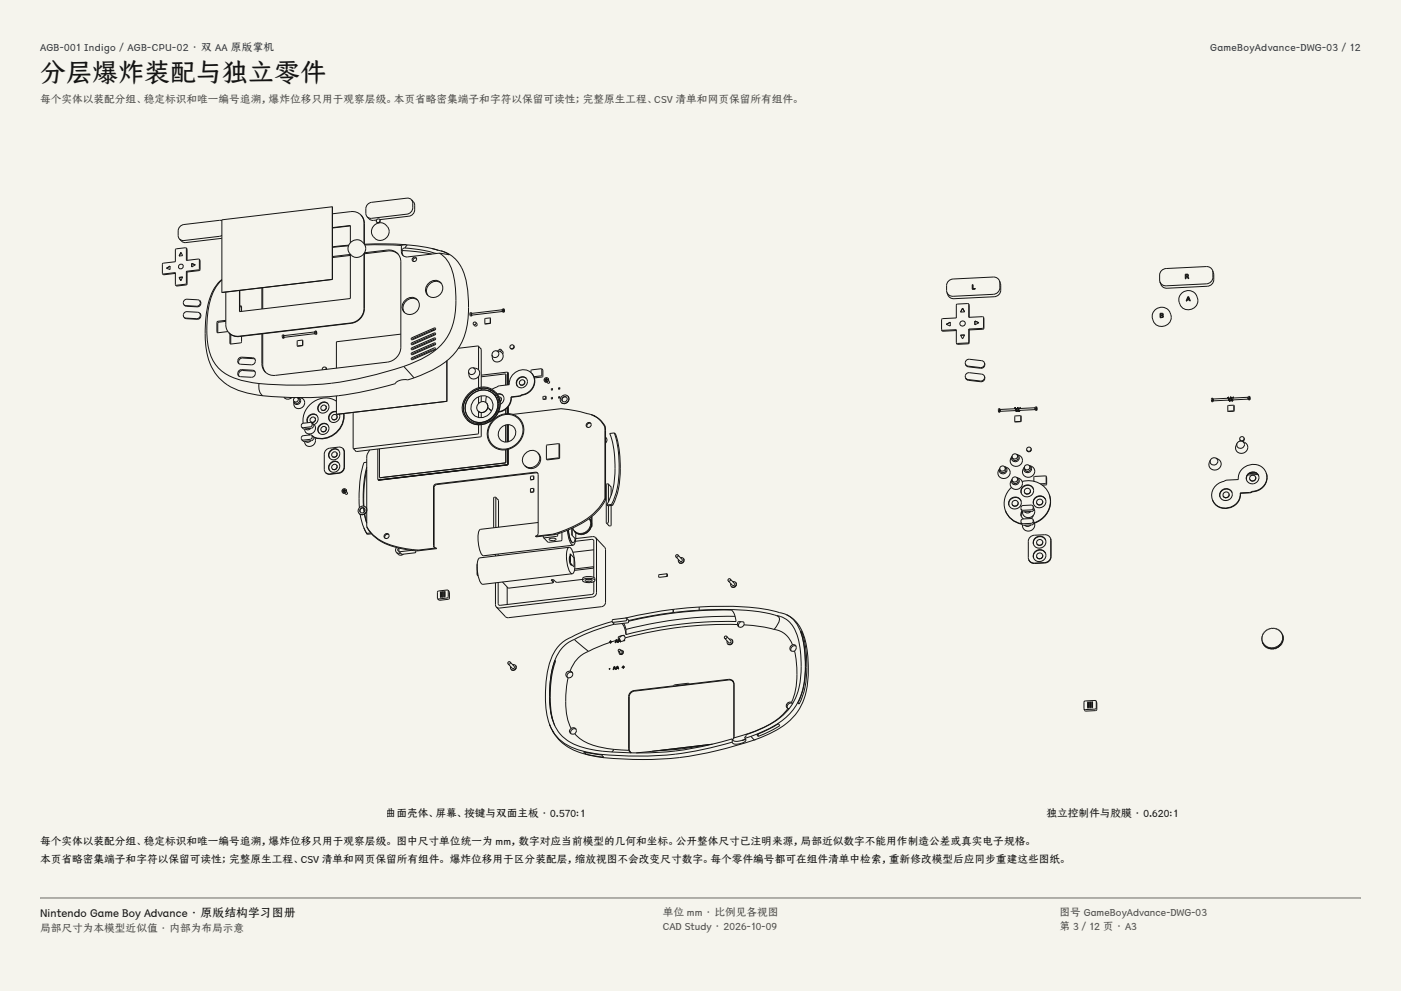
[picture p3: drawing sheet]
<svg xmlns="http://www.w3.org/2000/svg" width="420mm" height="297mm" viewBox="0 0 420 297" stroke-linecap="round" stroke-linejoin="round" font-family="sans-serif">
<defs><g id="words">
<text font-size="7.8" fill="#141413" x="12" y="24.7">分层爆炸装配与独立零件</text>
<text font-size="3.5" fill="#141413" x="12" y="274.9">Nintendo Game Boy Advance · 原版结构学习图册</text>
<g font-size="3.2" fill="#1b365d">
<text x="12" y="15.3">AGB-001 Indigo / AGB-CPU-02 · 双 AA 原版掌机</text>
<text x="362.8" y="15.3">GameBoyAdvance-DWG-03 / 12</text>
</g>
<g font-size="3.2" fill="#504e49">
<text x="12" y="30.9">每个实体以装配分组、稳定标识和唯一编号追溯，爆炸位移只用于观察层级。本页省略密集端子和字符以保留可读性；完整原生工程、CSV 清单和网页保留所有组件。</text>
<text x="198.7" y="274.5">单位 mm · 比例见各视图</text>
<text x="317.6" y="274.5">图号 GameBoyAdvance-DWG-03</text>
<text x="12" y="279.3">局部尺寸为本模型近似值 · 内部为布局示意</text>
<text x="198.7" y="278.8">CAD Study · 2026-10-09</text>
<text x="317.6" y="278.8">第 3 / 12 页 · A3</text>
</g>
<g font-size="3.2" fill="#141413">
<text x="115.6" y="245">曲面壳体、屏幕、按键与双面主板 · 0.570:1</text>
<text x="313.8" y="245">独立控制件与胶膜 · 0.620:1</text>
<text x="12" y="253.3">每个实体以装配分组、稳定标识和唯一编号追溯，爆炸位移只用于观察层级。 图中尺寸单位统一为 mm，数字对应当前模型的几何和坐标。公开整体尺寸已注明来源，局部近似数字不能用作制造公差或真实电子规格。</text>
<text x="12" y="258.6">本页省略密集端子和字符以保留可读性；完整原生工程、CSV 清单和网页保留所有组件。 爆炸位移用于区分装配层，缩放视图不会改变尺寸数字。每个零件编号都可在组件清单中检索，重新修改模型后应同步重建这些图纸。</text>
</g>
</g></defs>
<g fill="#f5f4ed">
<path d="M0 0h420v297h-420z"/>
<path d="M12 12h396v275h-396z"/>
</g>
<g fill="none" stroke="#141413" stroke-width=".3">
<path d="M123.3 59.8l-.6-.3-.7-.1-10.6 1.2-1.2 .7a3.2 3.2 0 0 0-.5 2.9l.4 .8M123.3 59.8l.4 1.1a2.44 2.44 0 0 1-1.7 3.3l-10.6 1.2h-.7l-.6-.4M123.3 59.8l.8 .9 .2 .8a2.44 2.44 0 0 1-1.7 3.3l-8.7 1M54.2 75.6l.6 1-1.1 .1zM54.2 75.7l-.5 1M55.8 74.3l-3.1 .3-.1 3.8-3.8 .5-.1 3.2M55.8 74.3l.1 3.8 3.8-.4M55.8 74.3l.3 .4v3.3M57.5 79l1.1 .4-1.1 .6zM57.5 79h.1M59.7 77.7l-.1 3.1-3.7 .5M59.7 77.7l.3 .4-.2 2.9-3.7 .5"/>
<path d="M66.5 66.1l-.8-.1-10.6 1.3-1.2 .6a3.2 3.2 0 0 0-.5 3l.4 .7M66.5 70.6l-.8 .2-10.6 1.3-.7-.1-.6-.4M66.5 71.4l-10.8 1.3-1-.2-.9-.9M99.6 62l-33.1 3.9v21.7M99.6 62h.1M99.6 62v21.7l-33 3.9M99.7 62v.1M99.7 64.1l6.1-.7 1.6 .4 .8 .7M99.7 62.1l-.1 21.7-33 3.9M104.5 73.7l-4.8 .4M104.6 73.5l-4.9 .5M105 67.6h.1"/>
<path d="M105 67.6l-5.3 .6M105 76.2v13.3l-33.1 3.9M105 76.3l-5.3 .6M105 76.6l-5.3 .6M105 67.7l-5.3 .6M105 67.6v5.2M108.2 64.5l.6 .8 .3 1v6.7M108.2 64.5l.1 .1M108.3 64.5v.1M108.3 64.6l.6 .8 .3 1v6.8M109.1 76v16.4a4.5 4.5 0 0 1-3.9 4.4l-33.6 4-1.6-.2-1.4-.9M109.2 76.1l7.7-.9 1.6 .4 .8 .6"/>
<path d="M109.2 75.8v16.7a4.5 4.5 0 0 1-3.9 4.4l-33.6 4-1.6-.2-1.4-.9M109.2 73.2l6.3-.1 6.2 .2M109.3 75.8l6.8-.9a3.5 3.5 0 0 1 4.1 3.6v25.6a4.7 4.7 0 0 1-4.1 4.4l-33.5 4a3.5 3.5 0 0 1-4.1-3.5v-8.9M109.4 73.4h5.6l5.4 .2M110.1 65l1.1 1 1.7-.1M112.9 66.6h.1M113.8 65.8l.1 .1a.61 .61 0 0 1-.2 .7 .61 .61 0 0 1-.8 0M113.8 65.8a.6 .6 0 0 0-.8 0 .6 .6 0 0 0-.1 .8M113.8 65.8h.1M113.8 65.8l.1 .1a.61 .61 0 0 1-.2 .7 .61 .61 0 0 1-.7 0M120.4 73.6l-.1 1.8a1.59 1.59 0 0 0 1.9 1.6l9.5-1.1M120.6 75.1l4.7 .4 4.1 .6"/>
<path d="M121.4 74.3l-.8 .5v1.1l.3 .7M121.4 74.3a43.7 43.7 0 0 1 9.5 1.7M121.7 73.3l.4 .1M121.7 73.3l-1.3 .3M122.1 73.4l7.2 1M122.1 73.4l-.7 .9M124.8 77.4a.74 .74 0 0 0-.8 .1 .74 .74 0 0 0-.1 .8M129.3 74.4l2.2 .6M129.3 74.4l2.1 .6M130.8 75.9v.1M130.8 76h.1M131.4 75l.7 .2"/>
<path d="M131.7 75.9a9.9 9.9 0 0 1 4.4 7.1 31.8 31.8 0 0 1-.8 15.6 18.2 18.2 0 0 1-10.8 9.9l-3.5 1.3M132.1 75.2a9.3 9.3 0 0 1 6.2 4.9M132.1 75.2l2.6 1.2-3-.5M48.7 82.1l3.9-.4v3.7M49.9 80.4l1.1-.7v1.1zM52.6 81.9l-3.4 .4-.5-.2M53.7 83.1l1.1-.1-.6 1.1zM53.7 83.1v.1M55.2 91.4l.1 .1M55.2 95.1l.1 .2M55.3 91.4v.1M55.3 95.2v.1"/>
<path d="M55.9 81.3l-.1 3.7-3.2 .4M55.9 81.3l.2 .2M56.1 81.5l-.1 3.7-2.9 .5-.5-.3M59.8 90.1l-.5-.3-3.3-.1a1.06 1.06 0 0 0-.9 .5 1.06 1.06 0 0 0 .1 1.2M59.8 90.1a1.06 1.06 0 0 1 .1 1.1 1.06 1.06 0 0 1-.9 .6l-3.3-.2-.5-.2M59.8 93.8l-.5-.2-3.3-.2a1.06 1.06 0 0 0-.9 .6 1.06 1.06 0 0 0 .1 1.1M59.8 93.8a1.06 1.06 0 0 1 .1 1.1 1.06 1.06 0 0 1-.9 .6l-3.3-.2-.5-.2M59.8 93.8l.2 .2M59.8 90.1l.2 .2M59.9 90.2l.1 .1M59.9 93.9l.1 .1M60 90.3a1.06 1.06 0 0 1 .1 1.1 1.06 1.06 0 0 1-1 .6l-3.2-.2-.6-.3"/>
<path d="M60 94a1.06 1.06 0 0 1 .1 1.1 1.06 1.06 0 0 1-1 .6l-3.2-.2-.6-.2M66.5 83.8a15.2 15.2 0 0 0-4.7 10.7 28 28 0 0 0 1.9 16.1 15.2 15.2 0 0 0 11.6 7.5l3.5 .5M66.5 83.9a16.1 16.1 0 0 0-4.3 10.8 26.5 26.5 0 0 0 1.3 12.8 12.3 12.3 0 0 0 8.9 6.5l5.2 .9M66.5 87.6h.1M66.5 87.6l.1 .1M66.6 87.6v.1M67.7 96l-2.6 .5-.1 3.1 .4 .1 2.9-.3M67.7 96.3l-2.4 .4v3M67.7 87.5v10.4l.3 1 .6 .8M68.6 99.7l.1 .1M68.7 99.8h.1M71.8 87.1l.1 6.3"/>
<path d="M71.9 91.7l.5 .1v1.5M71.9 87v6.4M72.4 91.9l-.5 .1M78.5 86.3v6.3M78.8 86.2v6.4M94.3 99.5l.1 .5-9.2 1.1M94.3 99.5l-9.1 1.1M94.8 99.2l.1 1M94.8 99.2l-.4 .1v.6l.1 .3h.4M94.8 99.4v.6zM121.2 90.2a2.47 2.47 0 0 1 4-.2 2.47 2.47 0 0 1-.9 3.8 2.37 2.37 0 0 1-3.2-.3 2.37 2.37 0 0 1 .1-3.3zM125.2 90a2.75 2.75 0 0 0-3.5 .2 2.75 2.75 0 0 0-.4 3.5"/>
<path d="M128.3 85.1a2.47 2.47 0 0 1 3.9-.2 2.47 2.47 0 0 1-.8 3.8 2.37 2.37 0 0 1-3.3-.3 2.37 2.37 0 0 1 .2-3.3zM130.2 99l-.9 .1M130.6 98.4v.1M130.6 98.5l-6.9 3-.2 .3M132.3 84.9a2.75 2.75 0 0 0-3.5 .2 2.75 2.75 0 0 0-.5 3.5M138.3 80.1h.1M138.3 80.1a31 31 0 0 1 .1 22.6 19.6 19.6 0 0 1-10.7 9.1l-3.6 1.4M141.3 93.7l.1 1M141.3 93.7l.1 .2M141.3 93.7l-.4 .1v.6l.2 .3h.3M141.4 94v.4M141.4 93.9l.1 .5"/>
<path d="M141.5 94.4l-.1 .3M142.6 96.6v.5l-.7 .1M142.6 96.6a.46 .46 0 0 0-.6 0 .46 .46 0 0 0-.1 .6M142.6 96.6l.4 .5v.4l-.5 .2-.6-.5M145.4 97h.1M145.4 97v.1M146.9 96.9l-1.4 .1M146.9 96.9l-1.5 .2M146.9 95.3l-1.5 .2v1.5M146.9 95.3v1.6M146.9 95.3l.1 .1M147 95.3v.1"/>
<path d="M147 95.4h.1M147 95.4l-.1 1.5M150.7 93.3l-.1-.5-9.2 1.1M150.7 93.3l-9.2 1.1M151 92.6l.1 .9M151 92.6l-.4 .1v.5l.2 .4 .3-.1M151 92.8l.1 .5zM282.3 98.8l.3 .2 4.1-.2v4M282.3 98.8l.1 .3M282.4 99v.1M283.7 97.2l1.2-.6v1.1zM284.9 96.6l-1.2 .6"/>
<path d="M286.7 99.1l-4 .2-.3-.2M288.6 92.3l.6 1.2h-1.2zM288.6 92.3v.1M290.4 91.2l-.3-.2-3.3 .2-.1 4.1-4.3 .2-.1 3.3M290.4 91.2v3.9l4.2-.2 .2 .2M290.4 91.2l.1 3.9M290.4 98.6v4l-3.4 .3-.3-.1M290.4 98.6l.1 .3M290.5 98.9v4l-3.4 .3-.3-.2M291.5 86.7h.1M291.7 85.3v1.2M291.7 85.3h-.2v1.4"/>
<path d="M291.7 85.3v1.2h.7M292.2 96.2h.1M292.2 96.2l1.3 .5-1.3 .6zM292.3 96.2l1.1 .5M292.3 96.2v1.1M292.4 86.5h.1M292.4 86.6h.1M292.4 86.5v.1M292.4 86.6l-.9 .1M294.8 95.1l-.1 3.3-4.3 .2M294.8 95.1v3.5l-4.3 .3M299.6 84.2a1.83 1.83 0 0 0-1.8-1.2l-12.1 .6a2.02 2.02 0 0 0-1.9 2l.1 2"/>
<path d="M299.6 84.2l.1 .6a2.78 2.78 0 0 1-.9 3.1l-1 .3-12.1 .6a1.86 1.86 0 0 1-1.8-1.2M299.6 84.2l.4 1.3a2.78 2.78 0 0 1-1 3.1l-1 .3-12 .6a2.05 2.05 0 0 1-2.1-1.9M347.8 95.2h.1M348 94.6h.5v.3l-.5 .1zM348 94v.4h.4v-.3M348 94l.4 .1M348 94.6h.1M348 94h.1M348.2 94l.2 .1M348.6 94.4l-.1 .1 .2 .2M348.6 94.4l-.1 .1M348.7 94.1l-.9-.2v1.3"/>
<path d="M348.7 94.1h.1M348.7 94.1l-.1 .3M348.7 94.7h.1M348.7 94.7l-.1 .4-.8 .1M355.3 83.5h.1M355.5 82.9l.4 .1M355.5 82.3l.5 .1v.3l-.5 .1zM355.5 82.9v.1M355.5 83.5h.1M355.5 82.9v.6M355.5 82.3h.1M355.5 83.5h-.2"/>
<path d="M355.6 90.2h.1M355.7 82.9l.2 .1M355.8 90.2h.1M355.8 90.2h-.2M355.9 89.9h.1M355.9 89.9l-.1 .3M355.9 83l.2 .1M356.1 83.1h.1M356.1 83.1l.1 .4M356.2 89v.1M356.2 89l.3 .7h-.5zM356.2 82.4l-.9-.2v1.3"/>
<path d="M356.2 82.4h.1M356.2 82.4l-.2 .5 .4 .6M356.2 83.5h.1M356.4 83.5h-.2M356.4 83.5h.1M356.5 89.8h.1M356.5 89.8l.2 .4M356.5 89.8l-.6 .1M356.7 90.2h.1M356.8 90.1l-.5-1.2h-.2l-.5 1.3M356.8 90.1h.1M356.8 90.1l-.1 .1"/>
<path d="M363.5 81.1a1.83 1.83 0 0 0-1.9-1.2l-12 .6a2.02 2.02 0 0 0-2 1.9l.1 2.1M363.5 81.1l.1 .5a2.78 2.78 0 0 1-1 3.2l-1 .3-12 .6a1.86 1.86 0 0 1-1.9-1.2M363.5 81.1l.4 1.3a2.78 2.78 0 0 1-1 3.1l-1 .3-12 .6a2.05 2.05 0 0 1-2.2-1.9M68.9 100v2.8l.2 .3 3.2-.4 .1-1.9M69.2 103.1h.1M69.2 100.2v2.9M71.7 111l.8-.2 3.2 .2a1.08 1.08 0 0 1 .9 1.2 1.08 1.08 0 0 1-1.2 .9l-3.3-.2a1 1 0 0 1-.9-.8 1 1 0 0 1 .5-1.1zM71.7 107.3l.8-.3 3.2 .2a1.08 1.08 0 0 1 .9 1.3 1.08 1.08 0 0 1-1.2 .8l-3.3-.1a1 1 0 0 1-.9-.8 1 1 0 0 1 .5-1.1zM76.4 107.6l-3.7-.3a1.2 1.2 0 0 0-1.1 1.7M76.4 111.4l-3.7-.4a1.2 1.2 0 0 0-1.1 1.7M77.6 114.9v1.4l.3 1.1 .9 1.2M78.8 100v9.8l.8 1.8"/>
<path d="M85 100.4l.1 .9M85 100.4l.2 .2M85 100.4l-.4 .1v.5l.2 .4 .3-.1M85.1 119a1.59 1.59 0 0 0 2.4 .1M85.1 100.6l.1 .4M85.2 100.6v.5M85.2 101.1l-.1 .2M88.4 119.2a.76 .76 0 0 0-.3 1.1M89.1 103.7h.1M89.2 103.7h.1M89.3 119.3a.77 .77 0 0 1-.1 1 .77 .77 0 0 1-1.1 0M89.3 119.3l.3 .3a.77 .77 0 0 1 0 1.1 .77 .77 0 0 1-1.1 0l-.4-.4"/>
<path d="M89.3 119.2v.1M89.3 119.2a1.02 1.02 0 0 1 .5 1.7 1.02 1.02 0 0 1-1.7-.6M89.3 119.2a1.67 1.67 0 0 1 1.9 2.3 1.67 1.67 0 0 1-3 .2l-.1-1.4M90.7 102l-1.6 .1v1.6M90.7 102h.1M90.7 102v1.5l-1.5 .2M90.7 102v1.6l-1.5 .1M97.7 110.1l.1 .6M97.7 110.1a.64 .64 0 0 0-.8 0 .64 .64 0 0 0-.3 .7M97.7 110.1l.1 .2M97.7 110.2l.1 .1M97.8 110.3l.1 .4"/>
<path d="M100.8 118.7l.1 5.5M100.8 102.5v7.8M100.9 102.4l-.1 .1M118.5 115a97 97 0 0 1-39.7 3.6M118.5 115h.1M120.2 100.1l-19.3 2.3M121 109.8a98.2 98.2 0 0 1-43.4 5.1M121 109.8l3.1 3.4M123.3 103.1v.1M123.3 104.6v.1M123.3 106.1h.1M123.3 107.6h.1"/>
<path d="M123.3 101.3l6.9-3 .4 .1-.2 .5-6.7 2.9-.4-.1zM123.3 104.3l6.9-3a.31 .31 0 0 1 .4 .2 .31 .31 0 0 1-.2 .4l-6.7 2.9-.4-.1zM123.3 102.8l6.9-3a.31 .31 0 0 1 .4 .2 .31 .31 0 0 1-.2 .4l-6.7 2.9-.4-.1zM123.3 105.8l6.9-3a.31 .31 0 0 1 .4 .2 .31 .31 0 0 1-.2 .4l-6.7 2.9-.4-.1zM124.1 113.2l-.3 .2a4.8 4.8 0 0 1-3.2 .4l-.3 .1a2.34 2.34 0 0 0-1.8 1.1M130.6 104.4l-.4-.1-6.7 2.9-.2 .4M130.6 104.4h.1M130.6 104.4l-.2 .4-6.7 3-.4-.2M130.6 104.6l-6.9 2.9-.2 .3M130.6 100l-6.9 3-.2 .3M130.6 101.5l-6.9 3-.2 .3M130.6 103l-6.9 3-.2 .3"/>
<path d="M134 108.1l-.1 12.2M140.5 118.4a5.1 5.1 0 0 1 8.5 .3 5.8 5.8 0 0 1-1.4 6.6 5.8 5.8 0 0 1-6.6 .9 5 5 0 0 1-.5-7.8zM141.2 118.4a4.6 4.6 0 0 1 6.9-.2 4.6 4.6 0 0 1-.6 6.9 4.6 4.6 0 0 1-5.8 1.1 4.6 4.6 0 0 1-2-5.5zM141.2 118.4a4.6 4.6 0 0 1 6.9-.2 4.6 4.6 0 0 1-.6 6.9 4.5 4.5 0 0 1-5.7 1 4.5 4.5 0 0 1-2.1-5.4zM141.8 110.2a1.03 1.03 0 0 1 .4 1.8 1.03 1.03 0 0 1-1.7-.5M141.8 110.2a1.16 1.16 0 0 0-1.3 1.3M141.8 110.2a1.7 1.7 0 0 1 1.9 2.3 1.7 1.7 0 0 1-2.9 .5l-.3-1.5M142.4 119.6a3.1 3.1 0 0 1 4.6-.1 3.1 3.1 0 0 1-.4 4.6 3.1 3.1 0 0 1-4.6 .2 3.1 3.1 0 0 1 .4-4.7zM143.4 103.7l.1 7.1M143.4 103.7l-6 .7M143.4 103.7l.8 .9M143.5 112.8v3.5"/>
<path d="M143.5 116.6v.5M143.5 118.9v2M144.1 104.5l.1 .1M144.2 104.6l.1 11.5M144.3 116.5v.4M144.3 118.7v1.7M145.9 118.8l-.2 1.8M147.2 116.9l-.4 .4M148.4 117.8a5.4 5.4 0 0 0-8.5 1.6 4.8 4.8 0 0 0 .3 6.1M148.6 117.6a5.9 5.9 0 0 1-3.9 9.5 5 5 0 0 1-4.8-1.4M148.6 117.6a5.8 5.8 0 0 0-9.3 2 5 5 0 0 0 .6 6.1M148.6 117.6l.1 .1"/>
<path d="M148.7 117.7a5.9 5.9 0 0 1-3.9 9.5 5 5 0 0 1-4.8-1.4M148.7 118.2l-.3 .3M148.8 118.4l-.3 .2M148.8 105.1a1.03 1.03 0 0 1 .4 1.8 1.03 1.03 0 0 1-1.7-.5M148.8 105.1a1.16 1.16 0 0 0-1.3 1.3M148.8 105.1a1.7 1.7 0 0 1 1.9 2.3 1.7 1.7 0 0 1-2.9 .5l-.3-1.5M149 118.1h1.1l.6 .4M149.1 118.2l.7-.1 1 .4M149.2 119l-.3 .3M149.5 118.9l.6 .2M149.6 105.3h.1M150.1 119.1l.2 .5-.4 .7"/>
<path d="M150.1 119.1v.1M150.1 119.2h.1M150.1 119.2l.2 .5-.4 .7M150.1 104.8l.1 .3-.3 .3M150.1 104.8h-.4l-.1 .5M150.1 104.8l.7 .7-.1 .5M150.7 118.5a1.72 1.72 0 0 1-.7 2.7M151.6 112.1v.2M151.6 112.1l-7.3 .8M151.6 112.1v.1M151.6 112.2l.1 .1M151.6 112.3v3.1"/>
<path d="M152.1 111.6l.1 .2M152.1 111.6l-7.8 .8M152.1 111.6l.2 .1M152.2 111.6v.1M152.2 111.7l.1 .1M152.2 111.8v3.5M152.2 111.7h.1M152.2 111.7l.1 .2M152.3 111.8v3.5M152.3 111.7v.2M153 104.4l.1 .1M153.1 104.4v.1"/>
<path d="M153.2 119a4.3 4.3 0 0 1-3.7 4.4M153.2 119l.1 .1M153.3 119.1a4.3 4.3 0 0 1-3.9 4.4M153.9 103.5l.1 .4a.65 .65 0 0 1-.3 .5 .65 .65 0 0 1-.7 0M153.9 103.5a.63 .63 0 0 0-.8 0 .63 .63 0 0 0-.1 .9M153.9 103.5l.1 .1M154 103.6h.1M154 103.6l.2 .4a.65 .65 0 0 1-.4 .6 .65 .65 0 0 1-.7-.1M155.3 113.5a1.63 1.63 0 0 1 2.7 .3 1.63 1.63 0 0 1-1.3 2.4 1.54 1.54 0 0 1-1.8-.8 1.54 1.54 0 0 1 .4-1.9zM155.9 115.2v.1M156.4 118.3l-.8 .4-2.4 .3M156.4 118.3l.1 .1"/>
<path d="M156.5 118.4l-.8 .4-2.4 .3M157.1 114a.86 .86 0 0 1-.1 1.2 .86 .86 0 0 1-1.1 0M157.1 114a.86 .86 0 0 0-1.1 .1 .86 .86 0 0 0-.1 1.1M157.1 114l.1 .1M157.1 114.1h.1M157.2 114.1a.86 .86 0 0 1-.1 1.1 .86 .86 0 0 1-1.2 .1M157.8 113.4a1.79 1.79 0 0 0-2.3 .1 1.79 1.79 0 0 0-.3 2.3M159.4 111.8a4.1 4.1 0 0 0-4.5-.5 4.1 4.1 0 0 0-2.2 4l-3.3 .4-1.9 1M159.4 111.8a4 4 0 0 1-3 6.5M159.4 111.8l.1 .1M159.4 111.9h.1M159.5 111.9a4 4 0 0 1-3 6.5"/>
<path d="M162.4 110.5l-3.1 .3-.1 .9M162.4 110.5v2.1l-2.3 .3M162.4 110.5l.3 .4M162.6 110.8l.1 .1M162.7 110.9v2l-2.5 .4M162.8 119.6l.1 .1M162.9 119.7h.1M163.3 114.3v.1M163.3 113.8h.1M163.3 113.8l.4 .1M163.3 113.8v.1M163.6 118.8l-.8 .1v.7"/>
<path d="M163.6 118.8v.7l-.8 .1M163.6 118.8l.1 .1M163.6 118.9h.1M163.7 113.9h.1M163.7 113.3h.1l-.1 1zM163.7 113.7l-.4 .1M163.7 113.7v.1M163.7 113.3l.1 .1M163.7 118.9v.7l-.8 .1M163.8 113.7l.1 .1M163.8 113.9h-.1M164.2 113.7l-.4 .2"/>
<path d="M164.2 113.7h-.4M164.2 113.7l-.9 .1M164.2 113.3a.69 .69 0 0 0-.9 .1 .69 .69 0 0 0 0 .9M164.2 113.3a.69 .69 0 0 1 0 1 .69 .69 0 0 1-.9 0M164.2 113.3l.1 .1M164.3 113.4h.1M164.3 113.4a.69 .69 0 0 1-.1 .9 .69 .69 0 0 1-.9 .1M164.4 114l.4 .6-.1 .2-.3 .1-.5-.4M165.3 119.5h.1M165.3 116.8h.1M165.3 116.8v.1M165.6 119.1h-.3v.4"/>
<path d="M165.6 119.1h.1M165.6 116.4l-.3 .1v.3M165.6 116.4v.1M165.6 119.5h-.3M165.6 119.4l-.3 .1M165.6 116.8h.1M165.6 116.5v.3M165.6 119.1v.4M165.6 119.5h.1M165.6 116.8h-.3M167.5 119.2h.1M167.5 116.6h.1"/>
<path d="M167.5 119.2v.1M167.5 119.3h.1M167.8 118.9h-.3v.3M167.8 118.9h.1M167.8 116.2h-.3v.4M167.8 116.2h.1M167.8 119.2l-.3 .1M167.8 116.6h-.3M167.8 116.5l-.1 .1M167.8 116.2v.3M167.8 118.9v.3M167.8 119.2h.1"/>
<path d="M167.8 116.5v.1M170.3 118.7a1.38 1.38 0 0 1-.2 1.9 1.38 1.38 0 0 1-1.8 0M170.3 118.7a1.38 1.38 0 0 0-1.9 .1 1.38 1.38 0 0 0-.1 1.8M170.3 118.7h.1M286.7 102.8l.1 .2M286.8 102.9v.1M288 100.4h1.2l-.6 1.2zM289.2 100.4l-1.2 .1M295.1 108.7l-.8-.6-3.7-.4a1.11 1.11 0 0 0-1.2 1.4M295.1 108.7a1.13 1.13 0 0 1-1.2 1.5l-3.7-.5-.8-.6M295.1 108.7a1.14 1.14 0 0 1-1.1 1.7l-4-.5-.6-.8M295.1 112.7l-.8-.6-3.7-.4a1.11 1.11 0 0 0-1.2 1.4"/>
<path d="M295.1 112.7a1.13 1.13 0 0 1-1.2 1.5l-3.7-.4-.8-.7M295.1 112.7a1.14 1.14 0 0 1-1.1 1.7l-4-.5-.6-.8M363.6 119.3v1.1M363.6 119.3l-.4 .1v.6l.1 .4h.3M363.6 119.6v.6zM368.2 119.2h.1M368.2 119.1v.1M368.2 119.1h.1M368.2 119.2v.1M368.2 119.3h.1M368.2 119.3l.1 .2M368.2 119.4l-4.5 .2v.4l4.7-.1"/>
<path d="M368.2 119.4h.1M368.3 119.1l-.1 .1M368.3 119.1v.1M368.3 119.5h.1M368.3 119.5v.1M368.3 119.1h.1M368.3 119.6h.1M368.3 119.6v.1M368.3 119.2h.1M368.3 119.2h-.1M368.3 119.7h.1M368.3 119.2v.1"/>
<path d="M368.3 119.3h-.1M368.3 119.3l.1 .1M368.3 119.7l.1 .1M368.4 119.5l-.1 .1M368.4 119.3h.1M368.4 119.3l-.2 .1M368.4 119.8h.1M368.4 119.8v.1M368.4 119.4l-.1 .1M368.4 119.4h.1M368.4 119.4v.1M368.4 119.5h.1"/>
<path d="M368.4 119.5v.1M368.4 119.9h.1M368.4 119.9l.1 .1M368.4 119.6l-.1 .1M368.4 119.6h.1M368.4 119.6l.1 .1M368.5 119.7h-.2M368.5 119.7h.1M368.5 119.7v.1M368.5 119.8h-.1M368.5 119.8v.1M368.5 119.8h.1"/>
<path d="M368.5 119.9h.1M368.5 119.9h-.1M368.6 119.9l-.2 .1M368.6 119.9h.1M368.6 119.9v.1M368.6 120h-.1M368.6 120h.1M368.7 120h.1M368.7 119.9v.1M368.7 119.9h.1M368.8 119.9h.1M368.8 119.9v.1"/>
<path d="M368.8 120h.1M368.9 119.3h.1M368.9 119.9l-.1 .1M368.9 119.9h.1M368.9 119.2l.1 .1M368.9 119.2v.1M368.9 119.2h.1M368.9 119.1v.1M368.9 119.1h.1M369 119v.1M369 119l-.1 .1M369 119.3v.1"/>
<path d="M369 119h.1M369 119.1h.1M369 119.1h-.1M369 119.3h.1M369 119.3h-.6M369 119.3l.1 .1M369 119.4h.1M369 119.4v.1M369 119.5h.1M369 119.5l.1 .1M369.1 119.1h.1M369.1 119.1h-.2"/>
<path d="M369.1 119.1v.1M369.1 119.6h.1M369.1 119.6v.1M369.1 119.2h.1M369.1 119.2h-.2M369.1 119.4h.1M369.1 119.2l-.1 .1M369.1 119.2v.2M369.1 119.7h.1M369.1 119.7v.1M369.1 119.3h.1M369.1 119.3h-.1"/>
<path d="M369.1 119.3v.1M369.1 119.8h.1M369.1 119.8l.1 .1M369.1 119.4h-.1M369.1 119.4v.1M369.1 119.9h-.6M369.1 119.5h-.1M369.1 119.5h.1M369.1 119.5l.1 .1M369.2 119.9h.1M369.2 119.9v.1M369.2 119.7h.1"/>
<path d="M369.2 119.6h-.1M369.2 119.6h.1M369.2 119.6v.1M369.2 120h.1M369.2 119.7h-.1M369.2 119.7v.1M369.2 119.8h-.1M369.2 119.8h.1M369.3 119.9h-.1M369.3 119.8l-.1 .1M369.3 119.8h.1M369.3 119.8v.1"/>
<path d="M369.3 119.9h.1M369.3 119.9v.1M369.3 119.9l-.1 .1M369.3 120h.1M369.3 120h-.1M369.4 120h.1M369.5 119.9h.1M369.5 119.9l-.1 .1M369.5 119.9v.1M369.6 119.9l-.1 .1M369.6 119.9h.1M369.6 119.3h.1"/>
<path d="M369.6 119.2h.1M369.6 119.2v.1M369.6 119.8v.1M369.6 119.1l.1 .1M369.6 119.1v.1M369.6 119.1h.1M369.7 119.2h.1M369.7 119.1v.1M369.7 119.1h.1M374.2 119.1v.5M374.2 119.1l-5.1 .2M374.2 119.6l-4.9 .3"/>
<path d="M374.6 118.8l.1 1M374.6 118.8h-.3l-.1 .7 .1 .4 .4-.1M374.6 119l.1 .6zM88.1 120.2v.1M90.9 126.9a.78 .78 0 0 0-.4 1.1M92.9 130.3l-.3-.2 .3 .2M93.1 126.4h.1M93.2 128.4a1.07 1.07 0 0 1-1.6 .1M93.2 132.1a1.07 1.07 0 0 1-1.6 .2M93.5 126.7l.1 .4a.69 .69 0 0 1-.6 .8l-2.1 .3-.4-.2M93.5 126.7l-.5-.1-2.1 .3M93.5 126.7l.4 .8a.69 .69 0 0 1-.5 .8l-2.3 .3-.6-.6"/>
<path d="M93.5 130.5l-.5-.2-2.1 .3a.78 .78 0 0 0-.4 1.2M93.5 130.5l.1 .3a.69 .69 0 0 1-.6 .9l-2.1 .2-.4-.1M93.5 130.5l.4 .7a.69 .69 0 0 1-.5 .9l-2.3 .2-.6-.5M93.6 126.9a1.67 1.67 0 0 1 .5 2.6 1.67 1.67 0 0 1-2.6-.2l-.2-.7M93.6 130.7a1.67 1.67 0 0 1 .5 2.6 1.67 1.67 0 0 1-2.6-.3l-.2-.7M94.4 125.2a.86 .86 0 0 1-.1 1.1 .86 .86 0 0 1-1.2 .1M94.4 125.2a.86 .86 0 0 0-1.2 0 .86 .86 0 0 0-.1 1.2M94.4 125.2h.1M94.4 125.2a.86 .86 0 0 1-.1 1.2 .86 .86 0 0 1-1.1 0M95 124.6a1.84 1.84 0 0 0-2.2 0 1.84 1.84 0 0 0-.6 2.1 1.72 1.72 0 0 1 .9-2.6 1.72 1.72 0 0 1 2.3 1.4l-.2 .9-1 .9M95.7 127.6a1.65 1.65 0 0 1 2.7 0 1.65 1.65 0 0 1-1.2 2.5 1.53 1.53 0 0 1-1.7-.6 1.53 1.53 0 0 1 .2-1.9zM95.7 121.2a1.65 1.65 0 0 1 2.7 0 1.65 1.65 0 0 1-1.2 2.5 1.53 1.53 0 0 1-1.7-.6 1.53 1.53 0 0 1 .2-1.9z"/>
<path d="M96.4 122.8h.1M96.4 129.2h.1M97.6 121.6a.86 .86 0 0 1-.1 1.2 .86 .86 0 0 1-1.1 0M97.6 121.6a.86 .86 0 0 0-1.1 .1 .86 .86 0 0 0-.1 1.1M97.6 128a.86 .86 0 0 1-.1 1.2 .86 .86 0 0 1-1.1 0M97.6 128a.86 .86 0 0 0-1.1 0 .86 .86 0 0 0-.1 1.2M97.6 121.6l.1 .1M97.6 128l.1 .1M97.7 121.7a.86 .86 0 0 1-.1 1.1 .86 .86 0 0 1-1.2 0M97.7 128.1a.86 .86 0 0 1-.1 1.1 .86 .86 0 0 1-1.2 0M98.3 127.4a1.79 1.79 0 0 0-2.3 .1 1.79 1.79 0 0 0-.3 2.3M98.3 121a1.79 1.79 0 0 0-2.3 .1 1.79 1.79 0 0 0-.3 2.3"/>
<path d="M98.9 139a1.65 1.65 0 0 1 2.8 0 1.65 1.65 0 0 1-1.2 2.5 1.53 1.53 0 0 1-1.8-.7 1.53 1.53 0 0 1 .2-1.8zM98.9 135.2a1.65 1.65 0 0 1 2.8 0 1.65 1.65 0 0 1-1.2 2.5 1.53 1.53 0 0 1-1.8-.6 1.53 1.53 0 0 1 .2-1.9zM99.6 125.6h.1M99.6 136.8h.1M100.8 120.2a6.7 6.7 0 0 0-7 .3 6.7 6.7 0 0 0-2.9 6.4M100.8 123.4a1.7 1.7 0 0 0-2.2 1.1 1.7 1.7 0 0 0 1.3 2.1 1.84 1.84 0 0 0 1.8-2.5M100.8 123.4a1.82 1.82 0 0 0-1.8 .8 1.82 1.82 0 0 0-.1 2M100.9 124.2h.1M100.9 124.4a.86 .86 0 0 1-.1 1.2 .86 .86 0 0 1-1.2 0M100.9 124.4a.86 .86 0 0 0-1.2 .1 .86 .86 0 0 0-.1 1.1M100.9 135.6a.86 .86 0 0 1-.1 1.2 .86 .86 0 0 1-1.2 0M100.9 135.6a.86 .86 0 0 0-1.2 .1 .86 .86 0 0 0-.1 1.1"/>
<path d="M100.9 139.4a.86 .86 0 0 1-.1 1.1 .86 .86 0 0 1-1.2 0M100.9 139.4a.86 .86 0 0 0-1.2 0 .86 .86 0 0 0-.1 1.1M100.9 124.4v.1M100.9 135.6v.1M100.9 139.4h.1M100.9 124.5a.86 .86 0 0 1-.1 1.1 .86 .86 0 0 1-1.1 0M100.9 135.7a.86 .86 0 0 1-.1 1.1 .86 .86 0 0 1-1.1 0M100.9 139.4a.86 .86 0 0 1-.1 1.1 .86 .86 0 0 1-1.1 .1M101.5 138.7a1.79 1.79 0 0 0-2.3 .1 1.79 1.79 0 0 0-.3 2.3M101.5 135a1.79 1.79 0 0 0-2.3 .1 1.79 1.79 0 0 0-.3 2.3M102.8 134.4l-.6-.3-.7-.1-2.7 .3-1.1 .6-.5 1.2v4.5l.4 1M102.8 134.4l.4 1v4.5l-.5 1.2-1.2 .6-2.7 .3h-.7l-.5-.4"/>
<path d="M102.8 134.4l.1 .1M102.8 134.5h.1M102.9 134.5l.4 1v4.5l-.5 1.2-1.2 .6-2.7 .3h-.7l-.5-.4M103 123.9a6.8 6.8 0 0 1-8.8 7.2M103.1 123.9a6.8 6.8 0 0 1-8.8 7.3M105.9 123.6v10.8M105.9 134.4l.8 .9M106.7 135.1v.2M109.9 138.5l-.8 .1a37.2 37.2 0 0 0-1.4 13.6M110.8 134.9a3.1 3.1 0 0 0-.9 2.5v15.1M113.3 134.6v9.1M113.8 134.5v8.6"/>
<path d="M133.9 120.3l-33 3.9M139.9 125.7l.1 .1M140 125.7v.1M143.3 123.2h.1M143.5 127.3v2.5l-.3 .3-37.3 4.3M143.5 123.3v1.8M143.5 126.6v.3M144.3 127.3v3.4l-.2 .2-37.4 4.4M144.3 123.7v1.5M144.3 126.6v.3M145.9 120.8a1.75 1.75 0 0 1-.2 2.3 1.75 1.75 0 0 1-2.4 .1M145.9 120.8a1.75 1.75 0 0 0-2.4 .1 1.75 1.75 0 0 0-.2 2.3"/>
<path d="M145.9 120.8h.1M145.9 120.8a1.75 1.75 0 0 1-.2 2.4 1.75 1.75 0 0 1-2.4 0M146.2 122.1l.3 .3M146.5 122.4l.9 .7M146.5 122.4l.1 .1M146.6 122.5h.1M146.6 122.5l.8 .6M148.1 125.7a5.1 5.1 0 0 1 7.6-.2 5.1 5.1 0 0 1-.7 7.6 5.1 5.1 0 0 1-7.6 .3 5.1 5.1 0 0 1 .7-7.7zM148.2 125.8a4.9 4.9 0 0 1 7.4-.2 4.9 4.9 0 0 1-.7 7.4 4.9 4.9 0 0 1-7.4 .2 4.9 4.9 0 0 1 .7-7.4zM148.7 123.5h.3M148.7 123.4h.3M149.2 120.6h.4"/>
<path d="M149.6 120.5h-.4M149.6 121.3h-.3M150.3 128.1a2.51 2.51 0 0 1 4 .2 2.51 2.51 0 0 1-1.1 3.8 2.44 2.44 0 0 1-3.4-.6 2.44 2.44 0 0 1 .5-3.4zM151.6 138.5l-.2 .2-37.6 4.4M151.7 138.5l-.3 .3-37.6 4.3M151.7 122.6l-.1 1.4M151.7 127.4v5.1M151.7 134.8v3.7M152 139.3l-38.6 4.5M152.2 134.7v4.3l-.3 .3-38.6 4.4M152.2 122.1v1.9M152.2 127.3v5.1"/>
<path d="M152.3 139l-.3 .3zM152.3 127.3v5.1M152.3 134.6v4.5l-.2 .3-38.5 4.5M152.3 121.9v2.1M161.2 135.7a2.75 2.75 0 0 1-.3 3.7 2.75 2.75 0 0 1-3.7 .1M161.2 135.7a2.76 2.76 0 0 0-3.6 .1 2.76 2.76 0 0 0-.4 3.7M161.2 135.7a2.74 2.74 0 0 1 0 3.9 2.74 2.74 0 0 1-4-.1M163.8 137.6l.2 .2M164 137.7v.1M167.6 133l-3.8 .4v4.2M167.6 133v4.2l-3.8 .4M167.6 133l.1 .2"/>
<path d="M167.7 133.1v.1M167.7 133.2v4.2l-3.7 .4M168.3 120.6h.1M175.6 123.9h.3M175.6 123.9l-3.2-.8-4.2-.6-14.5 1.7M175.9 123.9l1.2 .3M177.1 124.2l1.3 .6M177.1 124.2a7.1 7.1 0 0 1 4.2 3.7M177.1 126.9a.82 .82 0 0 0-.9 .1 .82 .82 0 0 0-.2 1M177.8 124.5l.6 .3M178.4 124.8l1.8 1.3 1.2 1.6M181.3 127.9v21.5"/>
<path d="M181.4 127.7l.1 22.1M181.4 127.7l-.1 .2M181.5 131a1.15 1.15 0 0 1 0 1.8M184.2 129.8a6 6 0 0 1 1.2 3.4 33.7 33.7 0 0 1-1.1 16.9l-.6 1.3M184.2 129.8a33.4 33.4 0 0 1-.2 20l-.7 1.4M184.2 129.8l-1.4 .1a31.3 31.3 0 0 1 .1 19.4l-1 2M299.7 122.5l.1 1M299.7 122.5h-.4v.7l.1 .3h.4M299.7 122.7l.1 .6zM301.2 139.9a1.76 1.76 0 0 1 1.4 2.3 1.76 1.76 0 0 1-2.5 .9 1.76 1.76 0 0 1-.4-2.7 1.11 1.11 0 0 0 .5 1.5 1.11 1.11 0 0 0 1.5-.5 1.11 1.11 0 0 0-.5-1.5M303.4 136.8a1.11 1.11 0 0 0 .5 1.5 1.11 1.11 0 0 0 1.5-.6 1.11 1.11 0 0 0-.5-1.4 1.76 1.76 0 0 1 1.4 2.3 1.76 1.76 0 0 1-2.6 .9 1.76 1.76 0 0 1-.3-2.7zM304.2 126.3h.1"/>
<path d="M304.2 126.3v.1M304.2 126.4h.1M304.3 122.3v.1M304.3 122.3h.1M304.3 122.2v.1M304.3 122.2h.1M304.3 122.4h.1M304.4 122.4h.1M304.4 122.4v.2M304.4 122.2h-.1M304.4 122.2l-.1 .1M304.4 122.2h.1"/>
<path d="M304.4 122.5l-4.6 .2v.5l4.7-.2M304.4 122.5h.1M304.4 122.3h-.1M304.4 122.3h.1M304.4 122.6h.1M304.4 122.6v.1M304.4 122.2v.1M304.4 122.7h.1M304.4 122.7l.1 .1M304.5 122.8h.1M304.5 122.8v.1M304.5 122.3l-.2 .1"/>
<path d="M304.5 122.3v.1M304.5 122.4h.1M304.5 122.6h-.1M304.5 122.6h.1M304.5 122.4h-.1M304.5 122.4v.2M304.5 122.9h.1M304.5 122.9v.1M304.5 122.5h.1M304.5 122.5h-.1M304.5 123h.1M304.5 123v.1"/>
<path d="M304.5 122.6v.1M304.5 122.7h-.1M304.5 122.7l.1 .1M304.5 122.7h.1M304.5 123.1h.1M304.6 122.8h-.1M304.6 122.8h.1M304.6 123.1h.1M304.6 123.1v.1M304.6 122.9h-.1M304.6 122.9h.1M304.6 122.8v.1"/>
<path d="M304.6 123.2h.1M304.6 122.9l-.1 .1M304.6 123.2l.1 .1M304.6 122.9l.1 .1M304.7 123.2v.1M304.7 123l-.1 .1M304.7 123l-.2 .1M304.7 123h.1M304.7 123v.1M304.7 123.3h.1M304.7 123.1h.1M304.7 123.1h-.1"/>
<path d="M304.7 123.1l-.1 .1M304.7 123.1l.1 .1M304.7 123.2h.1M304.7 123.2h-.1M304.8 123.2h.1M304.8 123.3h.1M304.8 123.2l-.1 .1M304.8 123.1v.1M304.8 123.2v.1M304.8 123.1l.1 .1M304.9 123.1h.1M304.9 123.1h-.1"/>
<path d="M304.9 123.3h-.1M304.9 123.3h.1M304.9 123v.1M304.9 123.2l-.1 .1M304.9 123.2v.1M304.9 123.1v.1M304.9 123h.1M304.9 123.2h.1M305 123.1l-.1 .1M305 123.1h.1M305 122.4h.1M305 123v.1"/>
<path d="M305 123h.1M305 122.4v.1M305 122.3l.1 .1M305 122.3v.1M305 122.3h.1M305 136.5a.84 .84 0 0 1-.5 1 .84 .84 0 0 1-1.1-.4M305 136.5a.84 .84 0 0 0-1-.4 .84 .84 0 0 0-.6 1M305 136.5a.91 .91 0 0 1-.3 1.5 .91 .91 0 0 1-1.3-.9M305 122.2v.1M305 122.2l.1 .1M305.1 122.2h.1M305.1 122.3h.1"/>
<path d="M305.1 122.2h-.1M305.1 122.4v.1M305.1 122.3v.1M305.1 122.4h.1M305.1 122.4v.2M305.1 122.2v.1M305.1 122.5h.1M305.1 122.5h-.6M305.1 122.6h.1M305.1 122.6l.1 .1M305.2 122.2h.1M305.2 122.7h.1"/>
<path d="M305.2 122.7v.1M305.2 122.2v.1M305.2 122.3h-.1M305.2 122.3h.1M305.2 122.8h.1M305.2 122.3v.1M305.2 122.4h.1M305.2 122.4h-.1M305.2 122.4l.1 .1M305.2 122.8v.1M305.2 122.9h.1M305.2 122.4l-.1 .1"/>
<path d="M305.2 122.4v.1M305.2 122.6h.1M305.2 122.6v.1M305.3 122.9h.1M305.3 122.9v.1M305.3 122.5l-.2 .1M305.3 122.5h.1M305.3 122.5v.1M305.3 123h-.6M305.3 122.6l-.1 .1M305.3 122.6h.1M305.3 122.6v.1"/>
<path d="M305.3 123h.1M305.3 123v.1M305.3 122.8h.1M305.3 122.7l-.1 .1M305.3 122.7h.1M305.3 122.7v.1M305.3 123.1h.1M305.3 123.1l.1 .1M305.3 122.8h-.1M305.3 122.8l.1 .1M305.4 123.2h.1M305.4 122.9h-.1"/>
<path d="M305.4 122.9v.1M305.4 122.9h.1M305.4 123h-.1M305.4 123h.1M305.4 123v.1M305.4 123.2v.1M305.4 123.1h.1M305.4 123l-.1 .1M305.4 123l.1 .1M305.4 123.3h.1M305.5 123.1h.1M305.5 123.1l-.1 .1"/>
<path d="M305.5 123.3h.1M305.5 123.2h-.1M305.5 123.1v.1M305.5 123.2h.1M305.5 123.1l.1 .1M305.5 123.2l-.1 .1M305.5 123.2v.1M305.6 123.1h.1M305.6 123.1h-.1M305.6 123.3h-.1M305.6 123.2l-.1 .1M305.6 123.1v.1"/>
<path d="M305.6 123h.1M305.6 123v.1M305.6 123.2v.1M305.6 123.2h.1M305.6 123l.1 .1M305.7 123.2h-.1M305.7 123.1v.1M305.7 123.1h.1M305.7 122.4h.1M305.7 123v.1M305.7 123h.1M305.7 122.3l.2 .1"/>
<path d="M305.7 122.3v.1M305.7 122.3h.1M305.7 122.3h.2M305.8 122.3h-.1M305.8 122.2h.1M305.8 122.2l.1 .1M305.8 122.2l-.1 .1M305.8 122.3l.1 .1M305.9 122.4h-.1M305.9 122.4h.1M305.9 122.3h.1M305.9 122.3v.1"/>
<path d="M305.9 122.2v.1M306 124.6l-1.8 .1v1.6M306 124.6l.1 .1M306.1 126.2l-1.9 .1M306.1 124.7l-.1 1.6-1.8 .1M306.1 124.7h.1M306.1 124.7v.1M307.8 134.9l.1 .1M308.7 139.8a.84 .84 0 0 1-.5 1 .84 .84 0 0 1-1.1-.5M308.7 139.8a.84 .84 0 0 0-1.1-.5 .84 .84 0 0 0-.5 1M308.7 139.8a.91 .91 0 0 1-.4 1.5 .91 .91 0 0 1-1.2-1M309.1 134.4v.1a.69 .69 0 0 1-.5 .7 .69 .69 0 0 1-.8-.3"/>
<path d="M309.1 134.4a.68 .68 0 0 0-.9-.4 .68 .68 0 0 0-.4 .9M309.1 134.4v.1M309.1 134.5h.1M309.1 134.5l.1 .1a.69 .69 0 0 1-.5 .8 .69 .69 0 0 1-.8-.4M310.3 122.2v.6M310.3 122.2l-5.1 .3M310.3 122.8l-4.9 .2M310.8 121.9v1.1M310.8 121.9h-.4v.7v.4h.4M310.8 122.1v.7zM364.5 137.3a1.12 1.12 0 0 1 .4 1.5 1.12 1.12 0 0 1-1.4 .5 1.12 1.12 0 0 1-.6-1.4M364.5 137.3a1.25 1.25 0 0 0-1.6 .6"/>
<path d="M364.5 137.3a1.8 1.8 0 0 1 1.4 2.4 1.8 1.8 0 0 1-2.6 .9 1.8 1.8 0 0 1-.4-2.7M368.1 123.1v.1M368.1 123.2h.1M368.5 120h.1M368.5 120v.1M368.5 120.1h.1M368.5 120.1l.1 .1M368.6 120.2h.1M368.6 120l-.1 .1M368.6 120v.1M368.6 120.1h-.1M368.7 120v.1"/>
<path d="M368.7 120.2h-.1M368.7 120.1l-.1 .1M368.7 120.2h.1M368.7 120.1v.1M368.7 120l.1 .1M368.8 120.1h-.1M368.8 120.1h.1M368.8 120v.1M369.2 120l.1 .1M369.3 120.1h.1M369.4 120.1h.1M369.4 120l-.1 .1"/>
<path d="M369.4 120v.1M369.4 120l.1 .1M369.4 120.1h-.1M369.5 120.1h-.1M369.5 120.1h.1M369.5 120h.1M369.5 120v.1M369.9 121.5l-1.8 .1v1.5M369.9 121.5h.1M369.9 121.5v.1M369.9 123l-1.8 .2M369.9 121.5v1.7h-1.8"/>
<path d="M369.9 121.6h.1M371.7 131.7v.2M371.7 131.8v.1M371.7 131.9l.3 .3M372.5 132.3a1.12 1.12 0 0 1 .4 1.5 1.12 1.12 0 0 1-1.4 .5 1.12 1.12 0 0 1-.6-1.4M372.5 132.3a1.25 1.25 0 0 0-1.6 .6M372.5 132.3a1.8 1.8 0 0 1 1.4 2.4 1.8 1.8 0 0 1-2.6 .9 1.8 1.8 0 0 1-.4-2.7M373 131.3v.1a.69 .69 0 0 1-.5 .7 .69 .69 0 0 1-.8-.4M373 131.3a.68 .68 0 0 0-.9-.4 .68 .68 0 0 0-.4 .8M373 131.3v.1M373 131.4l-.1 .6-.5 .3M377.3 139.5h.1"/>
<path d="M97.6 141.6l.1 .1M97.6 141.7h.1M99.6 140.5l.1 .1M102.7 147.6h.1M102.7 147.1h.1M102.7 147.1l.9-.1zM103.1 146.6l.2 .6M103.1 146.6v.5M103.1 146.6v.1M103.1 146.7v.9M103.2 147.2l-.1 .4v-.4M103.2 146.7h-.1"/>
<path d="M103.7 146.6a.69 .69 0 0 0-1 .1 .69 .69 0 0 0 0 .9M103.7 146.6a.69 .69 0 0 1-.1 .9 .69 .69 0 0 1-.9 .1M103.7 146.6v.1M103.7 146.7h.1M103.7 146.7a.69 .69 0 0 1-.1 .9 .69 .69 0 0 1-.9 0M103.8 147.3l.4 .5-.1 .3-.3 .1-.5-.4M107.7 153.9h.1M108 154.1l1.1 4.1M109 152.2l.2 1.3M109.1 158.2l.9 1.9M109.1 158.2l.8 1.7M109.1 152.3l.2 1.1"/>
<path d="M109.2 154.1l.7 2.7M109.3 154l.6 2.7M109.7 152l.3 .8M109.7 152a1.38 1.38 0 0 0-1.9 .1 1.38 1.38 0 0 0-.1 1.8M109.7 152h.1M109.9 159.9l.1 .2M109.9 157.8a12.8 12.8 0 0 0 9.6 6.4l4.4 .8M109.9 157.8a14.2 14.2 0 0 0 10.7 6.4l3.1 .5M109.9 140a37.7 37.7 0 0 0-.9 11.7M109.9 140.9a40.2 40.2 0 0 0-.8 10.8M109.9 153.1v4.7M110 152.8a1.41 1.41 0 0 1-.8 1.3 1.41 1.41 0 0 1-1.5-.2"/>
<path d="M111.1 159.7l-1.2 .2M111.4 160l-1.4 .1M113.3 143.7l.1 .2M113.4 143.8h.1M113.4 143.8l.2 .1M113.4 143.8v.1M113.4 143.9h.2M113.8 143.1h.1M148.6 149l-.6 .2v9M148.6 149v9.1M148.6 149l.8 .9M149.3 149.9h.1"/>
<path d="M149.4 149.9l.1 8.1M159 143.8h.1M159 147.5h.1M159.1 143.8h.1M159.1 147.5h.1M160 142.7l-.9 .1-.1 1M160 142.7h.1M160 146.4l-.9 .1-.1 1M160 146.4v.1M160 146.4h.1M160 143.6l-1 .2M160 146.5v.9l-1 .1"/>
<path d="M160 147.3l-.1 .1M160 142.7v.9M160 143.6l-.9 .2M161.2 141.8l-.5-.1-30.1 3.6-.5 .8 .1 18M161.3 156.6l-17.2 2a2.47 2.47 0 0 0-.8 2.5l.2 2.2a5.9 5.9 0 0 0 1.1 3.1l.4 .2 26.8-3.2M167.2 160v.6l-.3 .2-4 .3M167.6 159.5l-1.7 .6M167.6 159.5l.2 .3M167.8 159.8l-1.3 .4M168.5 159.6v2.1l-.4 .4-3.8 .4-1.4-1.4M170.1 158.9l.7 3.2a1.59 1.59 0 0 0 1 1.3M170.4 158.8l.4 2.4a1.71 1.71 0 0 0 1 1.5"/>
<path d="M170.4 158.8l.4 2.4a1.71 1.71 0 0 0 1 1.4M171.4 158.3v2.1M171.5 158.3v2.1M171.6 158.3l.2 .1M171.7 158.2l.1 .1M171.8 158.3v.3M171.8 158.6l.2 .4M171.8 158.6l.1 .2M172 159l.8 .8M172 159l.1 .2M172.1 159.2h.1M172.2 159.2l.3 .2"/>
<path d="M172.4 159.4l.1 .2M172.4 159.4l.2 .2M172.5 159.4h-.1M172.5 159.5v.1M172.6 159.6l.2 .1M172.6 159.6l.2 .2M172.6 159.6v1.9M172.8 159.7l.4 .1M172.8 159.7l.4 .3M172.9 159.8h-.1M173 159.9l.2 .1M173.2 159.8l.4 .4"/>
<path d="M173.2 159.8l.1 .1M173.3 160h-.1M173.3 159.9h.3M173.3 159.9l.3 .3M173.6 159.9l.4 .3M173.6 159.9l.2 .1M173.6 159.9h.1M173.8 160l.2 .2M174 159.9v.1M174 159.9l-.2 .1M174 160l.5 .2M174.2 160h-.2"/>
<path d="M174.2 160l.3 .2M174.5 159.9l.4 .3M174.5 159.9l-.3 .1M174.6 159.9h-.1M174.6 159.9l.3 .3M174.9 159.8l.4 .2M174.9 159.8l-.3 .1M175.1 159.8h-.2M175.1 159.8l.2 .2M175.3 159.6v.1M175.3 159.6l-.2 .2M175.3 159.7l.3 .2 .2-.1"/>
<path d="M175.5 159.6l-.2 .1M175.5 159.6l.3 .2M175.6 159.9l-.3 .1M175.7 159.4l-.2 .2M175.7 159.4l.3 .3M175.9 159.3l-.2 .1M175.9 159.3l.2 .3M176 159.7l-.2 .1M176.1 159.1l-.2 .2M176.1 159.1l.2 .3M176.1 159.6l-.1 .1M176.2 159l-.1 .1"/>
<path d="M176.2 159l.3 .3M176.3 159.4l-.2 .2M176.4 158.8l-.2 .2M176.4 158.8l.3 .3M176.5 159.3l-.2 .1M176.5 158.6h.1M176.5 158.6l-.1 .2M176.5 158.6l.3 .3M176.7 159.1l-.2 .2M176.7 158.4l-.2 .2M176.7 158.4l.2 .3M176.7 155.4l.1 .1"/>
<path d="M176.8 155.5l-.1-.1 .3 .4M176.8 155.5l.4 .7M176.8 158.3l-.1 .1M176.8 155.5l.2 .4M176.8 158.3l.2 .2M176.8 158.9l-.1 .2M176.8 155.5h.1M176.9 158l-.1 .3M176.9 158l.2 .3M176.9 158.7l-.1 .2M176.9 157.8h.1M177 157.8l.1 .5"/>
<path d="M177 157.8l-.1 .2M177 155.9v.2M177 155.9l.2 .3M177 158.5l-.1 .2M177 155.8h.1M177 156.1l.3 .5M177 157.6l-.1 .2M177 156.1l.1 .2M177 157.6l.3 .3M177.1 157.4l.2 .5M177.1 157.4l-.1 .2M177.1 156.3v.2"/>
<path d="M177.1 156.3l.2 .3M177.1 156.5l.3 .5M177.1 157.2v.2M177.1 156.5v.2M177.1 157.2l.3 .2M177.1 157l.3 .4M177.1 157v.2M177.1 156.7v.3M177.1 156.7l.3 .3M177.1 158.3l-.1 .2M177.2 157.9h.1M177.2 156.2h.1"/>
<path d="M177.3 154.9v1.5M177.3 157.9l-.1 .1M177.3 156.6h.1M177.4 157.4l-.1 .2M177.4 157l-.1 .1M177.5 154.8v2.8l-.3 .3M181.3 149.4a21.1 21.1 0 0 1-12.1 9.5l-1.6 .6M181.3 149.4l.2 .4M181.5 149.8a21.3 21.3 0 0 1-12.1 9.4l-1.6 .6M181.8 156.7l.8 .9M181.9 151.3l.4 .3 1.4-.2M182.4 145l-.7 .2 .1 11.5"/>
<path d="M182.4 145v5.4M182.4 145l.8 .9M182.4 151.6v5l-.6 .1M182.6 157.5v.1M183.1 145.9h.1M183.2 145.9v2.6M183.2 151.5v5.9l-.6 .2M183.3 151.2l.4 .2M183.3 151.2l-1.4 .1M301.3 140.1a.84 .84 0 0 1-.5 1.1 .84 .84 0 0 1-1-.5M301.3 140.1a.84 .84 0 0 0-1-.4 .84 .84 0 0 0-.5 1M301.3 140.1a.91 .91 0 0 1-.3 1.5 .91 .91 0 0 1-1.2-.9"/>
<path d="M301.4 153a6.3 6.3 0 0 0 4.8 4M301.4 153v.1M301.4 153.1a6.3 6.3 0 0 0 4.9 4M302.8 149.6a1.86 1.86 0 0 1 2.5-.4 1.86 1.86 0 0 1 .7 2.3 1.86 1.86 0 0 1-2.3 1 1.71 1.71 0 0 1-.9-2.9zM303.2 146.1a6.5 6.5 0 0 0-1.8 6.9M303.4 143.7a1.11 1.11 0 0 0 .5 1.5 1.11 1.11 0 0 0 1.5-.6 1.11 1.11 0 0 0-.5-1.4 1.76 1.76 0 0 1 1.4 2.3 1.76 1.76 0 0 1-2.6 .9 1.76 1.76 0 0 1-.3-2.7zM303.4 151.1v.1M303.4 151.2h.1M305 143.4a.84 .84 0 0 1-.5 1 .84 .84 0 0 1-1.1-.4M305 143.4a.84 .84 0 0 0-1-.4 .84 .84 0 0 0-.6 1M305 143.4a.91 .91 0 0 1-.3 1.5 .91 .91 0 0 1-1.3-.9M305.2 150.5v.3"/>
<path d="M305.2 150.5a.93 .93 0 0 0-1.2-.5 .93 .93 0 0 0-.6 1.1M305.2 150.5v.1M305.2 150.6v.2M305.2 150.8a.94 .94 0 0 1-.7 .9 .94 .94 0 0 1-1.1-.6M306.1 150.2a1.93 1.93 0 0 0-2.4-1 1.93 1.93 0 0 0-1.2 2.3M306.3 153.2a1.67 1.67 0 0 0 .5 2.3M306.4 153.3l-.3 .7 .1 .7M306.4 144.3a6.7 6.7 0 0 1 8.1 3.9M306.5 146a1.86 1.86 0 0 1 2.5-.5 1.86 1.86 0 0 1 .7 2.4 1.86 1.86 0 0 1-2.3 1 1.71 1.71 0 0 1-.9-2.9zM307.1 140.1a1.11 1.11 0 0 0 .5 1.4 1.11 1.11 0 0 0 1.5-.5 1.11 1.11 0 0 0-.6-1.5 1.76 1.76 0 0 1 1.5 2.3 1.76 1.76 0 0 1-2.6 1 1.76 1.76 0 0 1-.3-2.7zM307.1 147.5h.1M308.9 146.9a.93 .93 0 0 1-.6 1.1 .93 .93 0 0 1-1.2-.5"/>
<path d="M308.9 146.9a.93 .93 0 0 0-1.2-.5 .93 .93 0 0 0-.6 1.1M308.9 146.9h.1M309 153.3a1.22 1.22 0 0 1-1.8 .1M309 157.3a1.22 1.22 0 0 1-1.8 .1M309.7 151.7l-.6-.3-2.4 .1-.6 .4v.7M309.7 151.7v.7l-.6 .4-2.4 .1-.6-.3M309.7 151.7a.95 .95 0 0 1-.4 1.6l-2.7 .1-.5-.8M309.7 155.8l-.6-.4-2.4 .1-.6 .4v.7M309.7 155.8v.7l-.6 .3-2.4 .2-.6-.4M309.7 155.8l.2 .6M309.8 146.5a1.93 1.93 0 0 0-2.4-.9 1.93 1.93 0 0 0-1.2 2.2M309.8 154.4l-.7 1"/>
<path d="M309.9 156.4v.5l-.4 .4-2.7 .1-.4-.1-.3-.7M309.9 152.4a1.81 1.81 0 0 1-1.1 2.7 1.81 1.81 0 0 1-2.3-1.8M309.9 156.4a1.81 1.81 0 0 1-1.1 2.7 1.81 1.81 0 0 1-2.3-1.7M310.2 149.3a1.86 1.86 0 0 1 2.5-.5 1.86 1.86 0 0 1 .7 2.4 1.86 1.86 0 0 1-2.3 .9 1.71 1.71 0 0 1-.9-2.8zM310.8 150.8h.1M312.5 150.1a.93 .93 0 0 1-.5 1.2 .93 .93 0 0 1-1.2-.5M312.5 150.1a.93 .93 0 0 0-1.1-.4 .93 .93 0 0 0-.6 1.1M312.5 150.1l.1 .1M312.6 150.2h.1M312.6 150.2a.93 .93 0 0 1-.6 1.1 .93 .93 0 0 1-1.2-.5M313.5 149.8a1.93 1.93 0 0 0-2.4-1 1.93 1.93 0 0 0-1.2 2.3M313.6 142.7l-3.5 .1-.2 .2v1.2"/>
<path d="M313.6 142.7v2.2l-1.7 .1M313.6 142.7l.2 .4M313.7 143.1h.1M313.8 143.1l-.1 2.2-1.3 .1M314.5 148.2a6.7 6.7 0 0 1-4.4 8.5M314.5 148.2l.1 .1M314.6 148.3h.1M314.6 148.3a6.7 6.7 0 0 1-4.5 8.5M363.5 149.7v.1M363.5 149.8h.1M366.2 147a1.85 1.85 0 0 1 3.2 .7 1.85 1.85 0 0 1-2.4 2.3 1.71 1.71 0 0 1-.8-3zM366.7 148.6v.1"/>
<path d="M368.4 148a.93 .93 0 0 1-.6 1.1 .93 .93 0 0 1-1.1-.5M368.4 148a.93 .93 0 0 0-1.1-.5 .93 .93 0 0 0-.6 1.1M368.4 148h.1M368.4 148a.93 .93 0 0 1-.5 1.1 .93 .93 0 0 1-1.2-.4M369.4 147.6a1.93 1.93 0 0 0-2.4-.9 1.93 1.93 0 0 0-1.3 2.2M371.8 147.7a4.4 4.4 0 0 1-3.4 4.4 4.4 4.4 0 0 1-4.9-2.4M371.8 147.7l.1 .1M371.9 147.8a4.4 4.4 0 0 1-3.4 4.4 4.4 4.4 0 0 1-5-2.4M374.3 141.9a1.86 1.86 0 0 1 2.5 0 1.86 1.86 0 0 1 .2 2.5 1.86 1.86 0 0 1-2.5 .4 1.72 1.72 0 0 1-.2-2.9zM374.7 143.6v.1M375.4 147.3l-.8 .3-2.8 .1M375.4 147.3l.1 .1"/>
<path d="M375.5 147.4l-.9 .3-2.7 .1M376.4 143a.93 .93 0 0 1-.6 1.1 .93 .93 0 0 1-1.1-.5M376.4 143a.93 .93 0 0 0-1.2-.5 .93 .93 0 0 0-.5 1.1M376.4 143h.1M376.4 143a.93 .93 0 0 1-.6 1.1 .93 .93 0 0 1-1.1-.4M376.6 141.8l-2.1 .1M377.1 142.2l-3.1 .1M377.3 142.6a1.93 1.93 0 0 0-2.3-.9 1.93 1.93 0 0 0-1.3 2.2M379.6 141.7a4.4 4.4 0 0 0-5-2.4 4.4 4.4 0 0 0-3.4 4.4l-3.4 .2a6.2 6.2 0 0 0-4.4 3.4l-.1 1.6 .2 .8M379.6 141.7a4.2 4.2 0 0 1-4.2 5.6M379.6 141.7v.2M379.6 141.8v.1"/>
<path d="M379.6 141.9a4.2 4.2 0 0 1-4.1 5.5M116.6 160.2a.82 .82 0 0 0-1 .1 .82 .82 0 0 0-.2 1M118.8 165.5l.6 .3h.7M118.8 165.5a1.38 1.38 0 0 0 1.8 .8l.3-.2M118.9 164.1a1.11 1.11 0 0 0-.1 1.4M119.4 164.4l.2-.1v.9l-.4-.3zM119.6 165.2v.1M119.6 165.3l.8 .8M120.3 165.9l.1 .2M123.4 164.9l-3.8 .4M123.7 164.7l1.7 .2M123.7 164.7l.2 .3"/>
<path d="M123.9 165l1.2 .1M124.6 165.1l-.2 .6-4 .4M125.4 164.9l-.3 .2M130.8 164.2l.1 .2-5.8 .7M130.8 164.2l-5.4 .7M132 178.9v.1M132 177.4v1.5M132 179h.1M132.1 177.4h-.1M132.1 179h.1M132.2 177.4h.1M132.2 177.4h-.1"/>
<path d="M132.3 178.9l-.2 .1M132.3 177.4v1.6h-.2M132.3 177.4h.1M132.6 178.9h.1M132.6 177.4v1.5M132.6 178.9v.1M132.6 177.3v.1M132.6 179h.1M132.8 177.3h.1M132.8 177.3h-.2M132.8 177.3v.1M132.8 177.3v1.5l-.2 .1"/>
<path d="M132.8 177.4v1.5l-.1 .1M133.1 178.8h.1M133.1 178.8l.1 .1M133.2 178.9h.1M133.3 178.8h-.2M133.3 177.2l-.2 .1v1.5M133.3 177.2v.1M133.3 177.2l.1 .1M133.3 178.8h.1M133.3 177.3v1.5M133.4 177.3h.1M133.4 177.3v1.5l-.2 .1"/>
<path d="M134.3 176.9l-3 .3-.1 2.2M134.3 176.9l-.1 2.3-3 .2M134.3 176.9l.4 .6-.1 2-2.8 .4-.6-.5M143 172.2v.1M143 172.3h.1M143 172.3l.3 .3M143.1 169.1l-.1 3.1M143.1 172.3h.1M143.1 171.3v1M148.5 174.7v6.5l.3 .7M148.5 166.1v.5M149.3 166v.5"/>
<path d="M150.6 174.4l1.7 1.8M152 175.9v5.3M152.3 176.2h.1M160.5 160.7l.6-.3 .2-.6v-17.6l-.2-.5-.6-.2-30 3.6-.5 .8v17.6l.1 .5 .7 .2M162.9 160.6v.5M164.8 161.4l1.4-.1 .5 .3-.3 .3-.9 .1-.8-.2zM165.6 173.7l.3 .5v.4M165.7 174.6v.1M165.7 174.7l-13.4 1.5M165.9 160.1l.6 .1M165.9 160.1l-5.4 .6M165.9 174.6l-.2 .1"/>
<path d="M166.5 160.2l-5.8 .7-.2-.2M170.6 164l-.2 .1a8.7 8.7 0 0 0 .8 7.8l.3 .1M170.6 164a2.91 2.91 0 0 1 1.5 2.7l.1 1.2a7 7 0 0 1-.3 3.8l-.4 .3M170.6 164l-27 3.3a8.7 8.7 0 0 0 .8 7.7l27.1-3M170.9 166.9v1.3M170.9 166.6a2.47 2.47 0 0 0 .4 2.7M170.9 168.7h.1M170.9 168.7l1.1 1.1M170.9 166v2.7M171 166h.1M171 168.7h-.1M171 166h-.1"/>
<path d="M171 166v2.7M171 166l1.1 1.2M171.1 168.9l.3 .4M171.3 169.3h.1M171.4 160.4h.1M171.4 160.4l1.1 1.1M171.4 169.3h-.1M171.5 160.4h.1M171.5 169.3h-.1M171.8 162.6v.1M172 169.8h.1M172.1 169.8h-.1"/>
<path d="M172.1 167.2h.1M172.1 169.8h.1M172.1 167.2v2.6M172.4 161.4l-.2 .9-.4 .3M172.5 162.2l4.9-.6 .6 .4v11.1M172.5 161.5h.1M172.6 161.5h-.1M172.6 161.5l-.2 1.2-.6 .7M172.6 161.5h.1M173.7 160.1l-.1 .1M174.2 160.1l-.2 .1M174.6 174a2.94 2.94 0 0 0 3.7 0"/>
<path d="M174.6 174a2.94 2.94 0 0 1 3.7 0M174.6 174v-.6a2.94 2.94 0 0 1 3.7 0v.6M174.6 173.6l-7.5 .9h-.4l-.8-.8-.7 .1 .7 .8M174.6 160.1l-.1 .1M175.1 160l-.2 .2M175.6 173.8l1.4-.2 .5 .4-.3 .2-.9 .1-.8-.2zM175.7 173.7h1.5M177.9 169.9l-.1 .4-5.6 .7M177.9 169.9l-5.6 .6M177.9 169.9l.1 .1M178 174.3v3.2l-.2 .4-.4 .3-27.5 3.2-.4-.1-.2-.4v-6.3M178 164.8l-6.3 .7"/>
<path d="M178.5 161.1l.3 .7v15.8l-.5 1-.7 .3-27.9 3.3-.9-.3M178.5 161.1l-.9-.3-5 .6M178.5 161.1l3 3.4v16l-.5 1-.7 .3-27.9 3.3-.9-.3-2.7-2.9M199.9 172l.1 .7M199.9 172l-2.4 .2v.6l.1 .2 2.4-.3M203.2 166.3l1.3 1.4v.4l-.6 .1-1.3-1.3M203.2 166.3v.5l-.6 .1M203.2 166.3h-.5l-.1 .6M203.4 167.7l.1 .8M203.5 168.5l.1 .1M203.6 168.6h.1M204 167.1l.8 .2"/>
<path d="M204.8 167.3a.89 .89 0 0 1-.1 1.2 .89 .89 0 0 1-1.2 0M204.8 167.3l.1 .1M204.9 167.4h.1M204.9 167.4a.89 .89 0 0 1-.1 1.2 .89 .89 0 0 1-1.2 0M218.9 173.5l1.3 1.4v.4l-.6 .1-1.3-1.3M218.9 173.5v.5l-.6 .1M218.9 173.5h-.5l-.1 .6M219.1 174.9l.1 .8M219.2 175.7l.1 .1M219.3 175.8h.1M219.7 174.4l.8 .1M220.5 174.5a.89 .89 0 0 1-.1 1.2 .89 .89 0 0 1-1.2 0"/>
<path d="M220.5 174.5l.1 .1M220.5 174.6h.1M220.6 174.6a.89 .89 0 0 1-.1 1.2 .89 .89 0 0 1-1.2 0M308.4 167.7v.1M310.2 165.4a1.86 1.86 0 0 1 2.5-.5 1.86 1.86 0 0 1 .7 2.4 1.86 1.86 0 0 1-2.3 1 1.71 1.71 0 0 1-.9-2.9zM310.2 161.4a1.86 1.86 0 0 1 2.5-.5 1.86 1.86 0 0 1 .7 2.4 1.86 1.86 0 0 1-2.3 .9 1.71 1.71 0 0 1-.9-2.8zM310.8 162.9h.1M310.8 166.9h.1M312.5 162.2a.93 .93 0 0 1-.5 1.2 .93 .93 0 0 1-1.2-.5M312.5 162.2a.93 .93 0 0 0-1.1-.5 .93 .93 0 0 0-.6 1.2M312.5 166.3a.93 .93 0 0 1-.5 1.1 .93 .93 0 0 1-1.2-.5M312.5 166.3a.93 .93 0 0 0-1.1-.5 .93 .93 0 0 0-.6 1.1"/>
<path d="M312.5 162.2l.1 .1M312.5 166.3h.1M312.6 162.3h.1M312.6 166.3h.1M312.6 162.3a.93 .93 0 0 1-.6 1.1 .93 .93 0 0 1-1.2-.5M312.6 166.3a.93 .93 0 0 1-.6 1.1 .93 .93 0 0 1-1.2-.5M313.5 165.9a1.93 1.93 0 0 0-2.4-.9 1.93 1.93 0 0 0-1.2 2.2M313.5 161.9a1.93 1.93 0 0 0-2.4-1 1.93 1.93 0 0 0-1.2 2.3M314.9 161.3l-.5-.6-.8-.4-3.5 .1a1.9 1.9 0 0 0-1.8 1.8l.1 5.5M314.9 161.3l.1 5.5a1.9 1.9 0 0 1-1.8 1.8l-3.6 .1-.7-.3-.5-.7M314.9 161.3l.1 .2M315 161.4v.1"/>
<path d="M315 161.5l.1 5.4a1.9 1.9 0 0 1-1.9 1.8l-3.5 .1-.8-.3-.5-.7M152.9 198.4l1.3 1.3v.5l-.6 .1-1.3-1.3M152.9 198.4v.5l-.6 .1M152.9 198.4h-.5l-.1 .6M153.1 199.8l.1 .8M153.7 199.2l.8 .2M154.5 199.4a.89 .89 0 0 1-.1 1.2 .89 .89 0 0 1-1.2 0M154.5 199.4l.1 .1M154.6 199.4v.1M154.6 199.5a.89 .89 0 0 1-.1 1.2 .89 .89 0 0 1-1.2 0M166.5 198.2a33 33 0 0 0-.3 18.8l.1 .5M166.5 198.2l-.1-.3a33.2 33.2 0 0 0-.7 18"/>
<path d="M166.5 198.2h-.3M172.2 191.6a11.5 11.5 0 0 0-6.8 9.5 31.4 31.4 0 0 0 .7 15.8 13.3 13.3 0 0 0 10.7 7.6 94.3 94.3 0 0 0 42.7-3.1M172.2 191.6l4.2 3.6M176.4 195.2a9.3 9.3 0 0 0-5.5 6M182.6 192.5h.1M183 192.5l-3.6 1.3-3 1.4M183 192.4l-.4 .1M183 192.8h.1M183 192.4v.4M183.1 192h.1M183.1 192v.3h.3M183.1 192.4v.4"/>
<path d="M183.1 192l-.1 .3-.4 .2M183.1 192.4h.1M183.1 192.8h.1M183.1 192.8h-.1M183.2 192.4l-.1 .1M183.4 192.4h.1M183.4 192.3h.1M183.4 192.3v.1M183.4 192.4h-.3M183.5 186.3l-3.8 1.1a42.5 42.5 0 0 0-11.6 5.5 18.6 18.6 0 0 0-4.5 12.7 28.4 28.4 0 0 0 1.1 11.4M183.6 186.5l.6 .6M184.1 187l.1 .1"/>
<path d="M184.2 187.1l-2.4 .6a51.1 51.1 0 0 0-9.6 3.9M184.2 199.9l.1 .4h-.3zM184.2 199.7h.1M184.2 199.7l-.4 1M184.2 199.7l.4 .9M184.4 192.6h.1M184.5 192.6h.1M184.5 192.6h-.1M184.6 192.4l.4-.1 .1 .2M184.6 192.4h.1M184.6 192.4l-.1 .2M184.6 192l-1.2 .3"/>
<path d="M184.8 191.8l.1 .4-.3 .1zM184.8 191.9h-.1M184.8 191.7h.1M184.8 191.7l-.4 .9M184.8 191.7l.4 .8M185.1 192.5h.1M185.1 199.7l.1 .5h-.3zM185.1 199.6l-.5 1M185.1 199.6h.1M185.1 199.6l.4 .9M185.2 192.5h.1M185.4 192.5h-.3"/>
<path d="M185.5 192.3l.4-.1 .1 .2M185.5 192.3h.1M185.5 192.3l-.1 .2M185.5 191.7v.1M185.5 191.7l-.6 .2M185.6 195.4l.1 .5M185.7 191.7l.1 .4h-.3zM185.7 191.7l.1 .4-.2-.2M185.7 195.9l.1 .1M185.7 191.6l-.5 .9M185.7 191.6h.1M185.7 191.6l.4 .8"/>
<path d="M185.7 196h.1M185.9 194.7l.6 .6v.4l-.4 .1-.7-.6M185.9 194.7v.4l-.5 .1M185.9 194.7h-.5v.5M186 192.4h.1M186.1 192.4h.1M186.1 192.4h-.1M186.1 194.9l.6 .1M186.4 186.9l.8 1.2 .5 2.1M186.7 195l.1 .2a.67 .67 0 0 1-.3 .8 .67 .67 0 0 1-.8-.1M186.7 195v.1M186.7 195.1h.1"/>
<path d="M186.7 195.1l.1 .2a.67 .67 0 0 1-.2 .7 .67 .67 0 0 1-.8 0M186.9 199.5h.1M186.9 199.5v.4l.3-.1M186.9 200v.3M186.9 199.5l-.1 .4-.4 .1M186.9 200h.1M187 192l-1 .2M187 191.9l.3 .1zM187 192h.1M187 186.8l.7 1.8M187.2 199.8h.1M187.2 199.9h.1"/>
<path d="M187.2 199.8v.1M187.2 199.9l-.3 .1M187.3 190.7a1.03 1.03 0 0 0-1.6 .9M187.4 191.2l-.4-.8-1.2 .3a.63 .63 0 0 0-.3 1M187.4 191.2l-.4 .7M187.7 188.6v1.6M187.8 185.3l-4.1 .4-.1 .8M187.8 185.3l-.1 .8-4.1 .4M187.8 185.3l.6 .6M188.3 185.8l.1 .1M188.4 185.9v.1M188.4 186.2l8.6-1.7 9.1-1.2a88.1 88.1 0 0 1 13.3-.3l.8 1.2 .5 2.1a118.4 118.4 0 0 0-33 3.9"/>
<path d="M188.4 186l-.2 .7-4 .4M201.8 182.6l-7.1 1.1-7.2 1.5M201.8 183.6l-6.7 1-6.7 1.4M201.8 182.6h.1M201.8 182.6v1M201.8 183.6h.1M209.6 181.9l-7.8 .7M209.6 181.9a79.4 79.4 0 0 1 23 1.4l3.1 .9M209.6 182.9a68.9 68.9 0 0 1 23.1 1.6M209.6 182.9h.1M209.6 181.9v1M209.6 182.9l-7.8 .7"/>
<path d="M217.8 190.7l1.3 1.3v.5l-.6 .1-1.3-1.3M217.8 190.7v.5l-.6 .1M217.8 190.7a.41 .41 0 0 0-.5 0 .41 .41 0 0 0-.1 .6M218 192.1l.1 .8M218.1 192.9l.1 .1M218.2 193h.1M218.6 191.5l.8 .2M219.4 191.7a.89 .89 0 0 1-.1 1.2 .89 .89 0 0 1-1.2 0M219.4 191.7l.1 .1M219.5 191.8h.1M219.5 191.8a.89 .89 0 0 1-.1 1.2 .89 .89 0 0 1-1.2 0M220.4 184.7l-7.9 .1-8.3 .7-8.3 1.3-8.2 1.8"/>
<path d="M221.1 187.2a.98 .98 0 0 0 .9 .8 .98 .98 0 0 0 1-.7M221.1 187.2a117.2 117.2 0 0 0-33.7 4M222.1 186.3l-.3 .3a1.04 1.04 0 0 0-.3 1.3M222.9 186.4h.1M222.9 186.4l-1.2-.1a.62 .62 0 0 0-.6 .9M222.9 186.4l.1 .9M223 187.3l5 .5 4.1 .8M232.1 188.6a6.7 6.7 0 0 1 5.5 4.7M232.7 184.5a7.9 7.9 0 0 1 6.5 6.6 32 32 0 0 1-.6 17.8 20 20 0 0 1-12 10.2l-2.9 1.1-.4 1.1M232.7 184.5h.1a1.24 1.24 0 0 1 .7 1.9l-1.4 2.2M235.7 184.2a11.2 11.2 0 0 1 6 9 32.1 32.1 0 0 1-1.4 18 21.6 21.6 0 0 1-12.5 9.9l-1.7 .7M235.7 184.2a10 10 0 0 1 5 7.6 34.7 34.7 0 0 1-.7 16.9 19.1 19.1 0 0 1-11.3 10.6l-3.6 1.4"/>
<path d="M237.6 193.3a.95 .95 0 0 1 1.1 .6 .95 .95 0 0 1-.5 1.2M237.6 193.3a.97 .97 0 0 0-.8 1.2 .97 .97 0 0 0 1.4 .6M238.2 195.1a26.6 26.6 0 0 1-.9 15.4M238.6 193.6a1.09 1.09 0 0 0-1.2 .2 1.09 1.09 0 0 0-.2 1.3M240 189.2a6.6 6.6 0 0 1 1.4 4.1 32 32 0 0 1-1.5 17l-.3 .7-.4-.3a29 29 0 0 0 2-16.4l-.6-3.1zM240.4 189.5h-.3M378.2 191.3l.1 .4M378.2 191.3l.1 .2M378.3 191.7v.5M378.3 191.7v.3M378.3 190.8l.1 .1M378.3 190.8l.1 .2"/>
<path d="M378.3 192.2l.2 .1M378.3 192.2l.3 .7M378.4 190.9h.1M378.4 190.9l-.2 .4M378.4 190.3l.1 .1M378.4 190.3l.1 .2M378.5 192.3h.1M378.5 190.4v.1M378.5 192.3l.1 .6M378.5 190.5l-.2 .3M378.6 192.8v.1M378.6 192.9l.3 .4"/>
<path d="M378.6 192.9l.2 .1M378.6 189.9l.1 .1M378.7 192.9h-.1M378.7 190h.1M378.7 190l-.3 .3M378.8 193l.1 .2M378.8 193l.1 .3M378.9 193.2l.3 .5M378.9 193.2l.2 .2M378.9 189.5l.1 .1M379 193.3h-.1M379 189.6l-.4 .3"/>
<path d="M379.1 193.4l.2 .2M379.1 193.4l.1 .3M379.3 193.6l.2 .4M379.3 193.6l.1 .1M379.3 189.1v.1M379.3 189.2l-.4 .3M379.3 193.7h-.1M379.4 193.7h.3M379.4 193.7l.1 .3M379.7 193.8l.3 .4M379.7 193.8l.1 .1M379.7 188.8h.1"/>
<path d="M379.7 193.7v.1M379.7 188.8v.1M379.7 193.8h.1M379.7 188.9l-.4 .2M379.7 194h-.2M379.8 193.9l.3 .1M379.8 193.9l.2 .3M380.1 194l.3 .4M380.1 194l.2 .1M380.1 194h.1M380.2 194.2h-.2M380.3 194.1l.3 .1"/>
<path d="M380.3 194.1l.1 .3M380.6 194.2l.3 .3M380.6 194.2h.2M380.6 188.4h.1M380.6 194.2h.1M380.6 188.4l-.9 .4M380.7 194.4h-.3M380.8 194.2h.3M380.8 194.2l.1 .3M381.1 194.2l.3 .4M381.1 194.2h.2M381.2 194.5h-.3"/>
<path d="M381.3 188.3l-.7 .1M381.3 188.3h.1M381.3 194.2l.1 .4M381.6 194.2l.1 .3h.2M381.6 194.2h-.3M381.7 194.5l-.3 .1M381.8 194.2h-.2M381.8 188.2l-.5 .1M381.8 188.2v.1M381.8 194.2l.1 .3M381.8 188.3h.5M382.1 194.1l-.3 .1"/>
<path d="M382.1 194.1l.1 .4M382.2 194.5h-.3M382.3 194.1h-.2M382.3 188.3v.1M382.3 194.1l.1 .3M382.3 188.4h.4M382.4 194.4l-.2 .1M382.5 194l-.2 .1M382.5 194l.2 .3M382.7 194.3l-.3 .1M382.7 193.9l-.2 .1M382.7 188.4l.5 .3"/>
<path d="M382.7 188.4l.1 .2M382.7 193.9l.2 .3M382.9 194.2l-.2 .1M383 193.8l-.3 .1M383 193.8l.1 .3M383.1 194.1l-.2 .1M383.2 193.6v.1M383.2 193.7l-.2 .1M383.2 188.7l.4 .2M383.2 193.7l.1 .3M383.2 188.7v.1M383.3 194l-.2 .1"/>
<path d="M383.4 193.5l-.2 .1M383.4 193.5l.1 .3M383.5 193.8l-.2 .2M383.6 193.3l-.1 .5M383.6 193.3l-.2 .2M383.6 188.9l.3 .4M383.6 188.9l.1 .2M383.8 193.1l-.2 .2M383.8 193.1l.1 .4M383.9 193.5l-.2 .1M383.9 193v.5M383.9 193l-.1 .1"/>
<path d="M383.9 189.3l.3 .3M383.9 189.3l.1 .2M384.1 192.8l-.2 .2M384.1 192.8l.1 .3M384.2 192.6v.5M384.2 192.6l-.1 .2M384.2 189.6l.1 .3M384.2 193.1l-.2 .1M384.3 192.3l-.1 .3M384.3 189.9l.1 .1M384.3 192.3l.1 .4M384.4 192.1v.6"/>
<path d="M384.4 192.1l-.1 .2M384.4 190l.2 .8M384.4 190l.3 .8M384.4 192.7l-.1 .1M384.5 191.9l-.1 .2M384.5 191.9l.1 .3M384.5 190.4h.1M384.6 191.7v.5M384.6 191.7l-.1 .2M384.6 190.8l.1 .5M384.6 191.4v.3M384.6 190.8v.1"/>
<path d="M384.6 191.4l.1 .3M384.6 191.2l.1 .5M384.6 191.2v.2M384.6 190.9v.3M384.6 190.9l.1 .4M384.6 192.2l-.1 .1M384.6 190.6l.1 .2M384.7 190.8h-.1M384.7 191.7l-.1 .1M384.7 191.3h.1M153.2 200.6l.1 .1M153.3 200.7h.1"/>
<path d="M164.7 217l.2 .5M164.7 217a12.5 12.5 0 0 0 9.1 7.8l6 1.2M164.8 217.3l.1 .2M164.9 217.5l1.1 2.1M165.7 219.1l.2 .4M166 219.6a16.9 16.9 0 0 0 12.4 7.1l2.6 .4M166 219.6v.1M170.3 203.1a28.6 28.6 0 0 0 .3 13.8l.6 1.4M170.9 201.2a1.02 1.02 0 0 1 .8 1.3 1.02 1.02 0 0 1-1.4 .6M170.9 201.2a1.02 1.02 0 0 0-1.2 .7 1.02 1.02 0 0 0 .6 1.2M171.2 218.3a.94 .94 0 0 0-.3 1.4 .94 .94 0 0 0 1.4 .2M171.2 218.3a.95 .95 0 0 1 1.5 .2 .95 .95 0 0 1-.4 1.4"/>
<path d="M171.6 201.6a1.09 1.09 0 0 0-1.3 .2 1.09 1.09 0 0 0-.2 1.2M172.3 219.9a15.7 15.7 0 0 0 10.3 4.5l1.5 .2M172.7 218.5a1.09 1.09 0 0 0-1.3 .2 1.09 1.09 0 0 0-.3 1.2M182.6 200.5h.1M182.9 200.4h.1M182.9 200.4l-.3 .1M182.9 200.5h.1M182.9 200.4v.1M182.9 200.5h-.3M183.8 200.7h.1M183.9 200.7h.1M183.9 200.7h-.1"/>
<path d="M184 200.4h.4l.1 .2M184 200.4h.1M184 200.4l-.1 .3M184.5 200.6h.1M184.6 200.6h-.1M184.8 200.6h.1M184.8 200.6h-.3M184.9 200.3h.4l.1 .2M184.9 200.3h.1M184.9 200.3l-.1 .3M185.4 200.5h.1M185.5 200.5h.1"/>
<path d="M185.5 200.5h-.1M186.4 200h.4v.3M186.4 200h.1M186.8 200.3h.1M186.9 200.3h.1M186.9 200.3h-.1M202 205.5l-11.9 1.5-.8 .3-.6 .6-.2 .8v16.2M202 205.5l.1 .2M206.5 205.1l-4.2 .6M206.5 205l-.2-.2-4.1 .4-.2 .3M206.5 205l11.9-1.4a1.4 1.4 0 0 1 1.6 1.4l-.1 16.3M206.5 205l.2 .2"/>
<path d="M206.6 205.1h-.1M219.4 204l.4 .2M219.7 204.2l-1.2-.4-28.4 3.3a1.74 1.74 0 0 0-1.5 1.7v15.7l.4 .9M219.7 204.2l.3 .9M219.7 204.2l.2 .2M219.8 204.3l.1 .1M219.9 204.4l.1 .1M224.4 219.8l-4.4 1.4M224.4 219.8l.1 .1M227.3 220v.7M236.2 212.3a22.7 22.7 0 0 1-11.8 7.5M236.2 212.3l.4 .1"/>
<path d="M237.3 210.5l.3 .4M237.3 210.5a1.04 1.04 0 0 0-1.4 .4 1.04 1.04 0 0 0 .3 1.4M237.6 210.8a1.09 1.09 0 0 0-1.3 .2 1.09 1.09 0 0 0-.2 1.3M326 212.1h.1M326.1 212.1h.1M326.2 210.4h-.2v1.7M326.2 210.4h.1M326.3 210.4v1.7l-.2 .1M326.3 210.4v.1M326.3 212.1h-.3M326.3 210.5h.1M326.6 212l.1 .1"/>
<path d="M326.7 212.1h.1M326.9 210.4h-.3v1.6M326.9 210.4h.1M326.9 212l-.2 .1M326.9 210.4v1.7h-.2M327.3 212h.1M327.3 212v.1M327.3 212.1h.1M327.3 212.1h.2M327.5 210.3l-.2 .1v1.6M327.5 210.3h.1M327.5 210.3v.1"/>
<path d="M327.5 212h-.2M327.5 210.3v1.8M327.5 210.4h.1M327.5 212.1h.1M328.6 210.1l-.3-.2-3.2 .2-.1 .3v2M328.6 210.1v2.1l-.1 .3-3.2 .2-.3-.3M328.6 210.1l.2 .6v1.9l-.2 .3-3.1 .2-.3-.1-.2-.6M175.6 226l4.9 .9M175.6 226l-.6-.7 4.9 .9M175.6 225.5v.5M176.1 225.6h.1M176.1 225.6h.3"/>
<path d="M179.8 226l.1 .2M179.9 226.2l.5 .1 .6 .6h-.5M180.5 226.9l.5 .2M181 227.1h.1M184.1 224.6l4.4 .3M184.1 224.6l-.7 .8M188.5 224.9l.7 .7M188.8 225.1l.1 .4M189 225.4l.3 .2M189 225.4l.2 .2M189.1 225.5l.1 .1M189.2 225.6h.1"/>
<path d="M213 223.1l-17.5 2.1M213.6 223l-2.2 .3a113.4 113.4 0 0 1-16.4 1.9l-4.3 .4M219.5 222.4a97.1 97.1 0 0 1-39.7 3.6M219.5 221.4a1.89 1.89 0 0 0 2.7 .5M219.5 221.4v1M220 221.2l-.4 .5M220 220.7v.5M222.2 221.9h.1M223.3 221.3a.7 .7 0 0 1 .2 .8 .7 .7 0 0 1-.7 .5l-1.1 .3a1.64 1.64 0 0 1-2.2-.5M223.4 221.6l-1.1 .3M223.5 221.5l-1.3 .4M225.1 220.7l-1.8 .6"/>
<path d="M225.1 220.7l1 1.1M226.1 221.8a100.2 100.2 0 0 1-45.1 5.3M226.1 221.8h.1M226.9 220.1l3.5-1.5 3-1.7 .4 .6-2.9 1.6-3.6 1.6z"/>
<circle cx="54.3" cy="79.9" r=".73"/>
<circle cx="107" cy="74.5" r="2.62"/>
<circle cx="114" cy="69.4" r="2.62"/>
<circle cx="124.2" cy="77.7" r=".7"/>
<circle cx="288.6" cy="97" r=".8"/>
<circle cx="348.2" cy="95" r="2.85"/>
<circle cx="356.2" cy="90" r="2.85"/>
<circle cx="169.2" cy="119.7" r=".81"/>
<circle cx="176.5" cy="127.4" r=".79"/>
<circle cx="108.6" cy="153" r=".81"/>
<circle cx="115.9" cy="160.6" r=".79"/>
</g>
<path d="M12 269.3h396zM12 269h396v.3h-396z" fill-rule="evenodd" fill="#504e49"/>
<use href="#words"/>
</svg>
